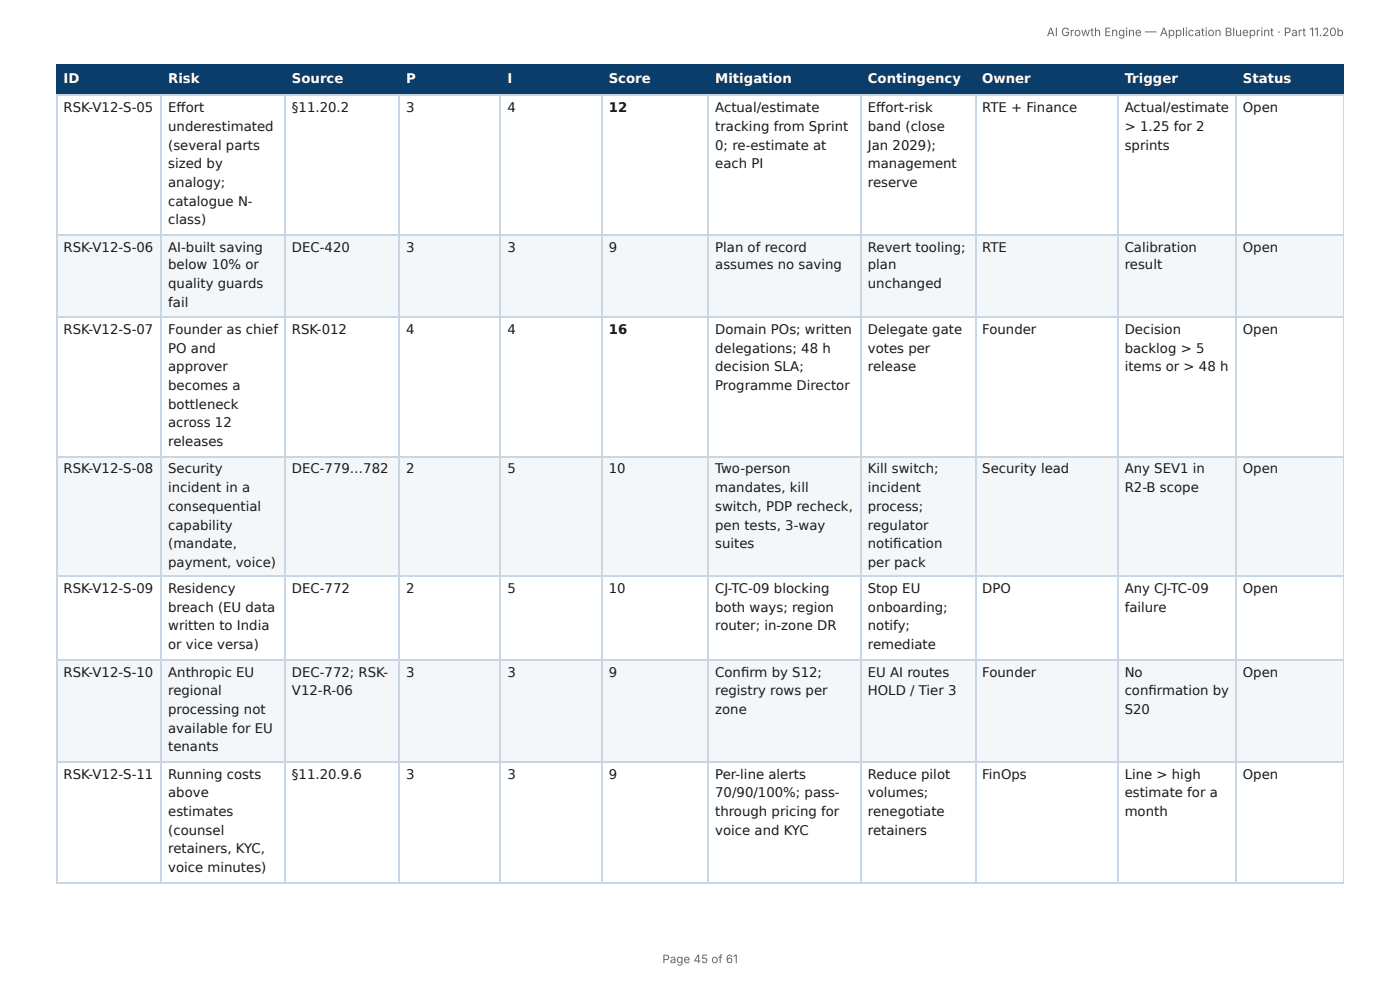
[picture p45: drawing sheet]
<svg xmlns="http://www.w3.org/2000/svg" width="297mm" height="210mm" viewBox="0 0 297 210" stroke-linecap="round" stroke-linejoin="round" font-family="sans-serif">
<defs><g id="words">
<g font-size="2.8" fill="#fff">
<text x="13.5" y="17.7">ID</text>
<text x="35.7" y="17.7">Risk</text>
<text x="62" y="17.7">Source</text>
<text x="86.3" y="17.7">P</text>
<text x="107.8" y="17.7">I</text>
<text x="129.3" y="17.7">Score</text>
<text x="151.9" y="17.7">Mitigation</text>
<text x="184.3" y="17.7">Contingency</text>
<text x="208.6" y="17.7">Owner</text>
<text x="238.9" y="17.7">Trigger</text>
<text x="264" y="17.7">Status</text>
</g>
<g font-size="2.8" fill="#1a1a1a">
<text x="13.5" y="23.8">RSK-V12-S-05</text>
<text x="35.7" y="23.8">Eff ort</text>
<text x="62" y="23.8">§11.20.2</text>
<text x="86.3" y="23.8">3</text>
<text x="107.8" y="23.8">4</text>
<text x="129.3" y="23.8">12</text>
<text x="151.9" y="23.8">Actual/estimate</text>
<text x="184.3" y="23.8">Eff ort-risk</text>
<text x="208.6" y="23.8">RTE + Finance</text>
<text x="238.9" y="23.8">Actual/estimate</text>
<text x="264" y="23.8">Open</text>
<text x="35.7" y="27.8">underestimated</text>
<text x="151.9" y="27.8">tracking from Sprint</text>
<text x="184.3" y="27.8">band (close</text>
<text x="238.9" y="27.8">&gt; 1.25 for 2</text>
<text x="35.7" y="31.8">(several parts</text>
<text x="35.7" y="35.7">sized by</text>
<text x="151.9" y="31.8">0; re-estimate at</text>
<text x="151.9" y="35.7">each PI</text>
<text x="184.3" y="31.8">Jan 2029);</text>
<text x="184.3" y="35.7">management</text>
<text x="238.9" y="31.8">sprints</text>
<text x="35.7" y="39.7">analogy;</text>
<text x="184.3" y="39.7">reserve</text>
<text x="35.7" y="43.7">catalogue N-</text>
<text x="35.7" y="47.6">class)</text>
<text x="13.5" y="53.4">RSK-V12-S-06</text>
<text x="35.7" y="53.4">AI-built saving</text>
<text x="62" y="53.4">DEC-420</text>
<text x="86.3" y="53.4">3</text>
<text x="107.8" y="53.4">3</text>
<text x="129.3" y="53.4">9</text>
<text x="151.9" y="53.4">Plan of record</text>
<text x="184.3" y="53.4">Revert tooling;</text>
<text x="208.6" y="53.4">RTE</text>
<text x="238.9" y="53.4">Calibration</text>
<text x="264" y="53.4">Open</text>
<text x="35.7" y="57.2">below 10% or</text>
<text x="151.9" y="57.2">assumes no saving</text>
<text x="184.3" y="57.2">plan</text>
<text x="238.9" y="57.2">result</text>
<text x="35.7" y="61.1">quality guards</text>
<text x="35.7" y="65.1">fail</text>
<text x="184.3" y="61.1">unchanged</text>
<text x="13.5" y="70.9">RSK-V12-S-07</text>
<text x="35.7" y="70.9">Founder as chief</text>
<text x="62" y="70.9">RSK-012</text>
<text x="86.3" y="70.9">4</text>
<text x="107.8" y="70.9">4</text>
<text x="129.3" y="70.9">16</text>
<text x="151.9" y="70.9">Domain POs; written</text>
<text x="184.3" y="70.9">Delegate gate</text>
<text x="208.6" y="70.9">Founder</text>
<text x="238.9" y="70.9">Decision</text>
<text x="264" y="70.9">Open</text>
<text x="35.7" y="74.9">PO and</text>
<text x="151.9" y="74.9">delegations; 48 h</text>
<text x="184.3" y="74.9">votes per</text>
<text x="238.9" y="74.9">backlog &gt; 5</text>
<text x="35.7" y="78.8">approver</text>
<text x="35.7" y="82.8">becomes a</text>
<text x="151.9" y="78.8">decision SLA;</text>
<text x="151.9" y="82.8">Programme Director</text>
<text x="184.3" y="78.8">release</text>
<text x="238.9" y="78.8">items or &gt; 48 h</text>
<text x="35.7" y="86.8">bottleneck</text>
<text x="35.7" y="90.8">across 12</text>
<text x="35.7" y="94.7">releases</text>
<text x="13.5" y="100.5">RSK-V12-S-08</text>
<text x="35.7" y="100.5">Security</text>
<text x="62" y="100.5">DEC-779…782</text>
<text x="86.3" y="100.5">2</text>
<text x="107.8" y="100.5">5</text>
<text x="129.3" y="100.5">10</text>
<text x="151.9" y="100.5">Two-person</text>
<text x="184.3" y="100.5">Kill switch;</text>
<text x="208.6" y="100.5">Security lead</text>
<text x="238.9" y="100.5">Any SEV1 in</text>
<text x="264" y="100.5">Open</text>
<text x="35.7" y="104.5">incident in a</text>
<text x="151.9" y="104.5">mandates, kill</text>
<text x="184.3" y="104.5">incident</text>
<text x="238.9" y="104.5">R2-B scope</text>
<text x="35.7" y="108.5">consequential</text>
<text x="35.7" y="112.4">capability</text>
<text x="151.9" y="108.5">switch, PDP recheck,</text>
<text x="151.9" y="112.4">pen tests, 3-way</text>
<text x="184.3" y="108.5">process;</text>
<text x="184.3" y="112.4">regulator</text>
<text x="35.7" y="116.4">(mandate,</text>
<text x="151.9" y="116.4">suites</text>
<text x="184.3" y="116.4">notifi cation</text>
<text x="13.5" y="125.9">RSK-V12-S-09</text>
<text x="35.7" y="120.4">payment, voice)</text>
<text x="35.7" y="125.9">Residency</text>
<text x="62" y="125.9">DEC-772</text>
<text x="86.3" y="125.9">2</text>
<text x="107.8" y="125.9">5</text>
<text x="129.3" y="125.9">10</text>
<text x="151.9" y="125.9">CJ-TC-09 blocking</text>
<text x="184.3" y="120.4">per pack</text>
<text x="184.3" y="125.9">Stop EU</text>
<text x="208.6" y="125.9">DPO</text>
<text x="238.9" y="125.9">Any CJ-TC-09</text>
<text x="264" y="125.9">Open</text>
<text x="35.7" y="129.9">breach (EU data</text>
<text x="151.9" y="129.9">both ways; region</text>
<text x="184.3" y="129.9">onboarding;</text>
<text x="238.9" y="129.9">failure</text>
<text x="35.7" y="133.9">written to India</text>
<text x="35.7" y="137.8">or vice versa)</text>
<text x="151.9" y="133.9">router; in-zone DR</text>
<text x="184.3" y="133.9">notify;</text>
<text x="184.3" y="137.8">remediate</text>
<text x="13.5" y="143.7">RSK-V12-S-10</text>
<text x="35.7" y="143.7">Anthropic EU</text>
<text x="62" y="143.7">DEC-772; RSK-</text>
<text x="86.3" y="143.7">3</text>
<text x="107.8" y="143.7">3</text>
<text x="129.3" y="143.7">9</text>
<text x="151.9" y="143.7">Confi rm by S12;</text>
<text x="184.3" y="143.7">EU AI routes</text>
<text x="208.6" y="143.7">Founder</text>
<text x="238.9" y="143.7">No</text>
<text x="264" y="143.7">Open</text>
<text x="35.7" y="147.6">regional</text>
<text x="62" y="147.6">V12-R-06</text>
<text x="151.9" y="147.6">registry rows per</text>
<text x="184.3" y="147.6">HOLD / Tier 3</text>
<text x="238.9" y="147.6">confi rmation by</text>
<text x="35.7" y="151.6">processing not</text>
<text x="35.7" y="155.6">available for EU</text>
<text x="151.9" y="151.6">zone</text>
<text x="238.9" y="151.6">S20</text>
<text x="35.7" y="159.5">tenants</text>
<text x="13.5" y="165.4">RSK-V12-S-11</text>
<text x="35.7" y="165.4">Running costs</text>
<text x="62" y="165.4">§11.20.9.6</text>
<text x="86.3" y="165.4">3</text>
<text x="107.8" y="165.4">3</text>
<text x="129.3" y="165.4">9</text>
<text x="151.9" y="165.4">Per-line alerts</text>
<text x="184.3" y="165.4">Reduce pilot</text>
<text x="208.6" y="165.4">FinOps</text>
<text x="238.9" y="165.4">Line &gt; high</text>
<text x="264" y="165.4">Open</text>
<text x="35.7" y="169.3">above</text>
<text x="35.7" y="173.3">estimates</text>
<text x="151.9" y="169.3">70/90/100%; pass-</text>
<text x="151.9" y="173.3">through pricing for</text>
<text x="184.3" y="169.3">volumes;</text>
<text x="184.3" y="173.3">renegotiate</text>
<text x="238.9" y="169.3">estimate for a</text>
<text x="238.9" y="173.3">month</text>
<text x="35.7" y="177.3">(counsel</text>
<text x="151.9" y="177.3">voice and KYC</text>
<text x="184.3" y="177.3">retainers</text>
<text x="35.7" y="181.2">retainers, KYC,</text>
<text x="35.7" y="185.2">voice minutes)</text>
</g>
<g font-size="2.5" fill="#666">
<text x="222.3" y="7.7">AI Growth Engine — Application Blueprint · Part 11.20b</text>
<text x="140.7" y="204.5">Page 45 of 61</text>
</g>
</g></defs>
<g fill="#0b3d6b">
<path d="M12.2 14h22.2v6.1h-22.2z"/>
<path d="M34.4 14h26.2v6.1h-26.2z"/>
<path d="M60.6 14h24.3v6.1h-24.3z"/>
<path d="M84.9 14h21.5v6.1h-21.5z"/>
<path d="M106.4 14h21.4v6.1h-21.4z"/>
<path d="M127.8 14h22.7v6.1h-22.7z"/>
<path d="M150.5 14h32.3v6.1h-32.3z"/>
<path d="M182.8 14h24.4v6.1h-24.4z"/>
<path d="M207.2 14h30.1v6.1h-30.1z"/>
<path d="M237.3 14h25.2v6.1h-25.2z"/>
<path d="M262.5 14h22.9v6.1h-22.9z"/>
</g>
<g fill="#f4f7fa">
<path d="M12.2 49.7h22.2v17.8h-22.2z"/>
<path d="M34.4 49.7h26.2v17.8h-26.2z"/>
<path d="M60.6 49.7h24.3v17.8h-24.3z"/>
<path d="M84.9 49.7h21.5v17.8h-21.5z"/>
<path d="M106.4 49.7h21.4v17.8h-21.4z"/>
<path d="M127.8 49.7h22.7v17.8h-22.7z"/>
<path d="M150.5 49.7h32.3v17.8h-32.3z"/>
<path d="M182.8 49.7h24.4v17.8h-24.4z"/>
<path d="M207.2 49.7h30.1v17.8h-30.1z"/>
<path d="M237.3 49.7h25.2v17.8h-25.2z"/>
<path d="M262.5 49.7h22.9v17.8h-22.9z"/>
<path d="M12.2 96.8h22.2v25.7h-22.2z"/>
<path d="M34.4 96.8h26.2v25.7h-26.2z"/>
<path d="M60.6 96.8h24.3v25.7h-24.3z"/>
<path d="M84.9 96.8h21.5v25.7h-21.5z"/>
<path d="M106.4 96.8h21.4v25.7h-21.4z"/>
<path d="M127.8 96.8h22.7v25.7h-22.7z"/>
<path d="M150.5 96.8h32.3v25.7h-32.3z"/>
<path d="M182.8 96.8h24.4v25.7h-24.4z"/>
<path d="M207.2 96.8h30.1v25.7h-30.1z"/>
<path d="M237.3 96.8h25.2v25.7h-25.2z"/>
<path d="M262.5 96.8h22.9v25.7h-22.9z"/>
<path d="M12.2 140.2h22.2v21.5h-22.2z"/>
<path d="M34.4 140.2h26.2v21.5h-26.2z"/>
<path d="M60.6 140.2h24.3v21.5h-24.3z"/>
<path d="M84.9 140.2h21.5v21.5h-21.5z"/>
<path d="M106.4 140.2h21.4v21.5h-21.4z"/>
<path d="M127.8 140.2h22.7v21.5h-22.7z"/>
<path d="M150.5 140.2h32.3v21.5h-32.3z"/>
<path d="M182.8 140.2h24.4v21.5h-24.4z"/>
<path d="M207.2 140.2h30.1v21.5h-30.1z"/>
<path d="M237.3 140.2h25.2v21.5h-25.2z"/>
<path d="M262.5 140.2h22.9v21.5h-22.9z"/>
</g>
<g fill="none" stroke="#0b3d6b" stroke-width=".26">
<path d="M11.9 13.9h273.5M12 13.8v6.6M34.3 13.8v6.6M60.5 13.8v6.6M84.8 13.8v6.6M106.2 13.8v6.6M127.9 13.8v6.6M150.4 13.8v6.6M183 13.8v6.6M207.3 13.8v6.6M237.5 13.8v6.6M262.6 13.8v6.6"/>
<path d="M11.9 20.2h273.5"/>
</g>
<path d="M285.3 13.8v6.6" fill="none" stroke="#0b3d6b" stroke-width=".21"/>
<g fill="none" stroke="#c9d6e3" stroke-width=".26">
<path d="M11.9 20.2h273.5M12 20.4v166.9M34.3 20.4v166.9M60.5 20.4v166.9M84.8 20.4v166.9M106.2 20.4v166.9M127.9 20.4v166.9M150.4 20.4v166.9M183 20.4v166.9M207.3 20.4v166.9M237.5 20.4v166.9M262.6 20.4v166.9"/>
<path d="M11.9 49.9h273.5M11.9 67.3h273.5M11.9 97h273.5M11.9 122.4h273.5M11.9 140.1h273.5M11.9 161.8h273.5M11.9 187.5h273.5"/>
</g>
<path d="M285.3 20.4v166.9" fill="none" stroke="#c9d6e3" stroke-width=".21"/>
<use href="#words"/>
</svg>
